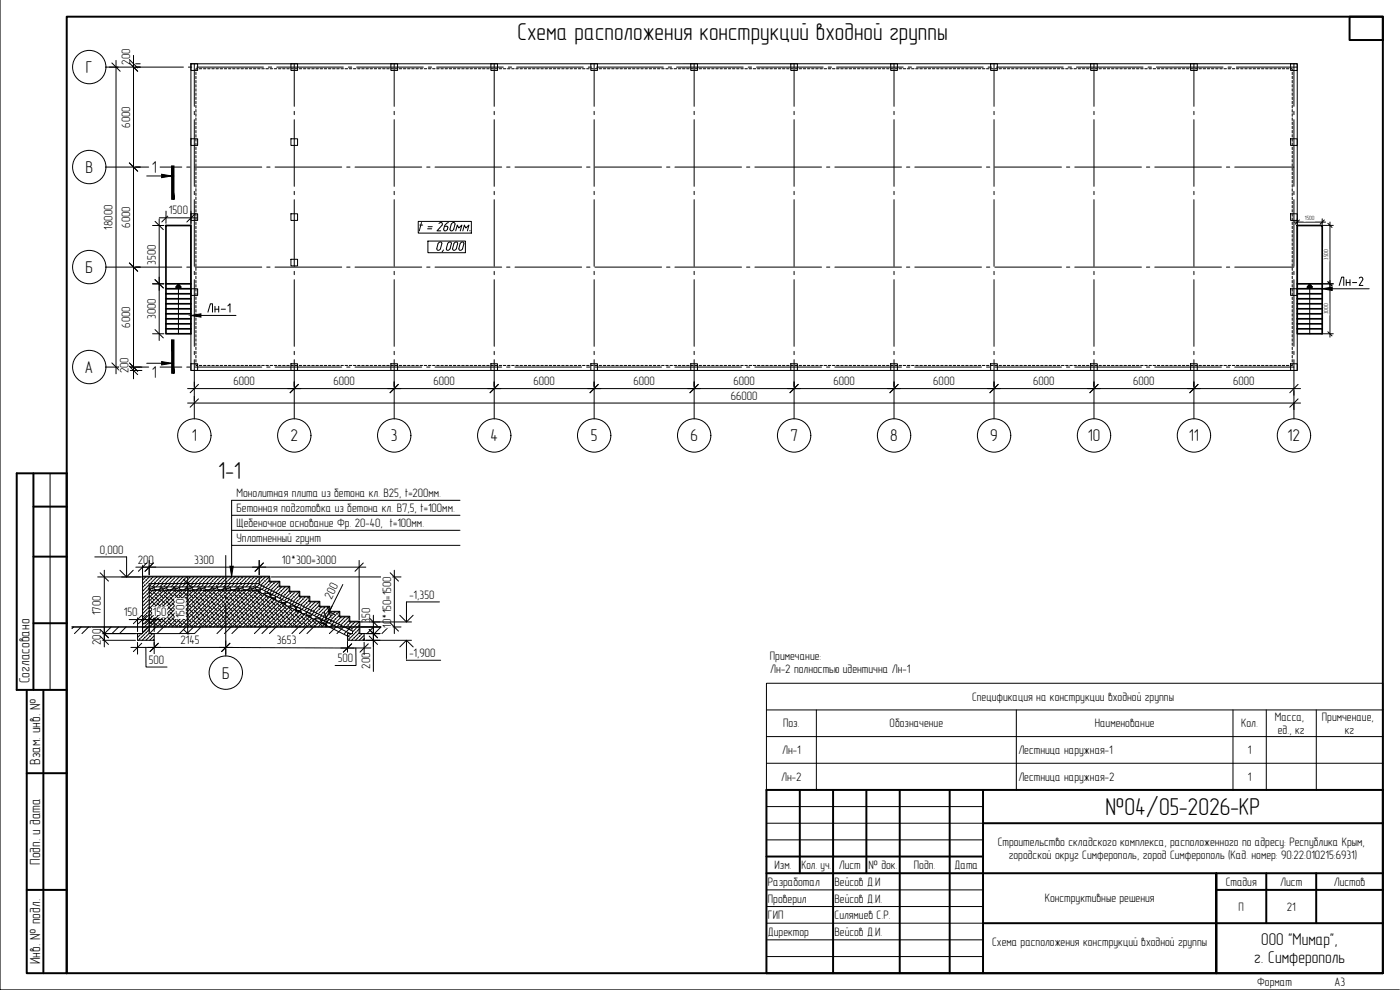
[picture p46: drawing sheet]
<svg xmlns="http://www.w3.org/2000/svg" width="420mm" height="297mm" viewBox="0 0 420 297" stroke-linecap="round" stroke-linejoin="round" font-family="sans-serif">
<defs><g id="words">
<g font-size="7.3">
<text x="155.3" y="11.9">Схема расположения конструкций входной группы</text>
<text x="65.5" y="143.9">1-1</text>
<text x="331.8" y="244.5">№04/05-2026-КР</text>
</g>
<g font-size="5.1">
<text x="25.8" y="21.9">Г</text>
<text x="25.7" y="51.9">В</text>
<text x="45.5" y="51.8">1</text>
<text x="25.7" y="81.9">Б</text>
<text x="25.5" y="111.9">А</text>
<text x="45.5" y="113.5">1</text>
<text x="57.6" y="132.4">1</text>
<text x="87.2" y="132.4">2</text>
<text x="117.3" y="132.4">3</text>
<text x="147.2" y="132.4">4</text>
<text x="177.3" y="132.4">5</text>
<text x="207.2" y="132.4">6</text>
<text x="237.2" y="132.4">7</text>
<text x="267.2" y="132.4">8</text>
<text x="297.2" y="132.4">9</text>
<text x="326.4" y="132.4">10</text>
<text x="356.8" y="132.4">11</text>
<text x="386.4" y="132.4">12</text>
<text x="66.6" y="203.6">Б</text>
<text x="378.5" y="283.6">ООО &quot;Мимар&quot;,</text>
<text x="376.4" y="288.9">г. Симферополь</text>
</g>
<g font-size="4.4">
<text x="8.8" y="205" transform="rotate(-90 8.8 205)">Согласовано</text>
<text x="12" y="229.4" transform="rotate(-90 12 229.4)">Взам. инв. №</text>
<text x="12" y="259.5" transform="rotate(-90 12 259.5)">Подп. и дата</text>
<text x="12" y="289.2" transform="rotate(-90 12 289.2)">Инв. № подл.</text>
</g>
<g font-size="3.7">
<text x="39.1" y="19.4" transform="rotate(-90 39.1 19.4)">200</text>
<text x="39.1" y="38.4" transform="rotate(-90 39.1 38.4)">6000</text>
<text x="50.7" y="64.4">1500</text>
<text x="33.8" y="68.9" transform="rotate(-90 33.8 68.9)">18000</text>
<text x="39.1" y="68.4" transform="rotate(-90 39.1 68.4)">6000</text>
<text x="46.8" y="79.4" transform="rotate(-90 46.8 79.4)">3500</text>
<text x="46.8" y="95.8" transform="rotate(-90 46.8 95.8)">3000</text>
<text x="39.1" y="98.4" transform="rotate(-90 39.1 98.4)">6000</text>
<text x="38.6" y="112.1" transform="rotate(-90 38.6 112.1)">200</text>
<text x="70.1" y="115.6">6000</text>
<text x="100.1" y="115.6">6000</text>
<text x="130.1" y="115.6">6000</text>
<text x="160.1" y="115.6">6000</text>
<text x="190.1" y="115.6">6000</text>
<text x="219.3" y="119.9">66000</text>
<text x="220.1" y="115.6">6000</text>
<text x="250.1" y="115.6">6000</text>
<text x="280.1" y="115.6">6000</text>
<text x="310.1" y="115.6">6000</text>
<text x="340.1" y="115.6">6000</text>
<text x="370.1" y="115.6">6000</text>
<text x="71" y="149.1">Монолитная плита из бетона кл. В25, t=200мм.</text>
<text x="71" y="153.6">Бетонная подготовка из бетона кл. В7,5, t=100мм.</text>
<text x="71" y="158.1">Щебеночное основание Фр. 20-40, t=100мм.</text>
<text x="30" y="166.2">0,000</text>
<text x="71" y="162.6">Уплотненный грунт</text>
<text x="41.4" y="169.2">200</text>
<text x="58.3" y="169.2">3300</text>
<text x="84.6" y="169.2">10*300=3000</text>
<text x="99.5" y="180" transform="rotate(-63 99.5 180)">200</text>
<text x="122.9" y="179.7">-1,350</text>
<text x="30.3" y="184.6" transform="rotate(-90 30.3 184.6)">1700</text>
<text x="37.2" y="184.9">150</text>
<text x="45.9" y="184.9">150</text>
<text x="55.3" y="185.5" transform="rotate(-90 55.3 185.5)">1500</text>
<text x="111.1" y="186.8" transform="rotate(-90 111.1 186.8)">350</text>
<text x="117.3" y="188.3" transform="rotate(-90 117.3 188.3)">10*150=1500</text>
<text x="30.3" y="193.5" transform="rotate(-90 30.3 193.5)">200</text>
<text x="54.2" y="193.3">2145</text>
<text x="83.1" y="193.3">3653</text>
<text x="122.9" y="197.2">-1,900</text>
<text x="44.6" y="199.1">500</text>
<text x="101.4" y="198.7">500</text>
<text x="111.1" y="200.6" transform="rotate(-90 111.1 200.6)">200</text>
<text x="231.1" y="198.1">Примечание:</text>
<text x="231.2" y="201.8">Лн-2 полностью идентична Лн-1</text>
<text x="291.7" y="210.3">Спецификация на конструкции входной группы</text>
<text x="235" y="218.3">Поз.</text>
<text x="267" y="218.3">Обозначение</text>
<text x="328.5" y="218.3">Наименование</text>
<text x="372.5" y="218.3">Кол.</text>
<text x="382.6" y="216.4">Масса,</text>
<text x="383.5" y="220.1">ед., кг</text>
<text x="396.7" y="216.4">Примченаие,</text>
<text x="403.6" y="220.1">кг</text>
<text x="234.7" y="226.3">Лн-1</text>
<text x="305.6" y="226.3">Лестница наружная-1</text>
<text x="374.5" y="226.3">1</text>
<text x="234.5" y="234.3">Лн-2</text>
<text x="305.6" y="234.3">Лестница наружная-2</text>
<text x="374.5" y="234.3">1</text>
<text x="299.4" y="253.9">Строительство складского комплекса, расположенного по адресу: Республика Крым,</text>
<text x="302.7" y="257.6">городской округ Симферополь, город Симферополь (Кад. номер: 90:22:010215:6931)</text>
<text x="232.5" y="260.8">Изм.</text>
<text x="240.5" y="260.8">Кол. уч.</text>
<text x="251.7" y="260.8">Лист</text>
<text x="260.6" y="260.8">№ док.</text>
<text x="274.3" y="260.8">Подп.</text>
<text x="286.5" y="260.8">Дата</text>
<text x="230.5" y="265.8">Разработал</text>
<text x="250.5" y="265.8">Вейсов Д.И</text>
<text x="367.9" y="265.8">Стадия</text>
<text x="384.2" y="265.8">Лист</text>
<text x="400.3" y="265.8">Листов</text>
<text x="230.5" y="275.8">ГИП</text>
<text x="230.5" y="270.8">Проверил</text>
<text x="250.5" y="270.8">Вейсов Д.И.</text>
<text x="250.5" y="275.8">Силямиев С.Р.</text>
<text x="313.5" y="270.7">Конструктивные решения</text>
<text x="371.7" y="273.2">П</text>
<text x="386.2" y="273.2">21</text>
<text x="230.5" y="280.8">Директор</text>
<text x="250.5" y="280.8">Вейсов Д.И.</text>
<text x="297.8" y="283.9">Схема расположения конструкций входной группы</text>
<text x="377.3" y="295.7">Формат</text>
<text x="400.5" y="295.7">A3</text>
</g>
<g font-size="1.8">
<text x="391.6" y="66.1">1500</text>
<text x="398.6" y="77.9" transform="rotate(-90 398.6 77.9)">3500</text>
<text x="398.6" y="94.2" transform="rotate(-90 398.6 94.2)">3000</text>
</g>
</g></defs>
<!-- layer: 0 -->
<g fill="none" stroke="#000" stroke-width=".3">
<path d="M33.6 18.9l2.5 2.5M38.8 18.9l2.5 2.5M38.8 17.9l2.5 2.5M57.3 19.1h332v92.1h-332zM57.3 19.1h2v2h-2zM87.3 19.1h2v2h-2zM117.3 19.1h2v2h-2zM147.3 19.1h2v2h-2zM177.3 19.1h2v2h-2zM207.3 19.1h2v2h-2zM237.3 19.1h2v2h-2zM267.3 19.1h2v2h-2z"/>
<path d="M297.3 19.1h2v2h-2zM327.3 19.1h2v2h-2zM357.3 19.1h2v2h-2zM387.3 19.1h2v2h-2zM58.8 21.6v.8M58.8 22.9v.7M58.8 24.1v.8M58.8 25.4v.7M58.8 26.6v.8M58.8 27.9v.7M58.8 29.1v.8M58.8 30.4v.7"/>
<path d="M58.8 31.6v.8M58.8 32.9v.7M58.8 34.1v.8M58.8 35.4v.7M58.8 36.6v.8M58.8 37.9v.7M58.8 39.1v.8M59.3 20.6h-.5v.5M59.8 20.6h.8M61.1 20.6h.7M62.3 20.6h.8M63.6 20.6h.7"/>
<path d="M64.8 20.6h.8M66.1 20.6h.7M67.3 20.6h.8M68.6 20.6h.7M69.8 20.6h.7M71.1 20.6h.7M72.3 20.6h.8M73.6 20.6h.7M74.8 20.6h.8M76.1 20.6h.7M77.3 20.6h.8M78.5 20.6h.8"/>
<path d="M79.8 20.6h.8M81.1 20.6h.7M82.3 20.6h.8M83.6 20.6h.7M84.8 20.6h.8M86.1 20.6h.7M87.3 20.6h.8M88.6 20.6h.7M89.8 20.6h.8M91.1 20.6h.7M92.3 20.6h.7M93.6 20.6h.7"/>
<path d="M94.8 20.6h.8M96.1 20.6h.7M97.3 20.6h.8M98.6 20.6h.7M99.8 20.6h.8M101 20.6h.8M102.3 20.6h.8M103.6 20.6h.7M104.8 20.6h.8M106.1 20.6h.7M107.3 20.6h.8M108.6 20.6h.7"/>
<path d="M109.8 20.6h.8M111.1 20.6h.7M112.3 20.6h.8M113.6 20.6h.7M114.8 20.6h.8M116.1 20.6h.7M117.3 20.6h.8M118.6 20.6h.7M119.8 20.6h.8M121.1 20.6h.7M122.3 20.6h.8M123.5 20.6h.8"/>
<path d="M124.8 20.6h.8M126.1 20.6h.7M127.3 20.6h.8M128.6 20.6h.7M129.8 20.6h.8M131.1 20.6h.7M132.3 20.6h.8M133.6 20.6h.7M134.8 20.6h.8M136.1 20.6h.7M137.3 20.6h.8M138.6 20.6h.7"/>
<path d="M139.8 20.6h.8M141.1 20.6h.7M142.3 20.6h.8M143.6 20.6h.7M144.8 20.6h.8M146.1 20.6h.7M147.3 20.6h.8M148.6 20.6h.7M149.8 20.6h.8M151.1 20.6h.7M152.3 20.6h.8M153.6 20.6h.7"/>
<path d="M154.8 20.6h.8M156.1 20.6h.7M157.3 20.6h.8M158.6 20.6h.7M159.8 20.6h.8M161.1 20.6h.7M162.3 20.6h.8M163.6 20.6h.7M164.8 20.6h.8M166.1 20.6h.7M167.3 20.6h.8M168.6 20.6h.7"/>
<path d="M169.8 20.6h.8M171.1 20.6h.7M172.3 20.6h.8M173.6 20.6h.7M174.8 20.6h.8M176.1 20.6h.7M177.3 20.6h.8M178.6 20.6h.7M179.8 20.6h.8M181.1 20.6h.7M182.3 20.6h.8M183.6 20.6h.7"/>
<path d="M184.8 20.6h.8M186.1 20.6h.7M187.3 20.6h.8M188.6 20.6h.7M189.8 20.6h.8M191.1 20.6h.7M192.3 20.6h.8M193.6 20.6h.7M194.8 20.6h.8M196.1 20.6h.7M197.3 20.6h.8M198.6 20.6h.7"/>
<path d="M199.8 20.6h.8M201.1 20.6h.7M202.3 20.6h.8M203.6 20.6h.7M204.8 20.6h.8M206.1 20.6h.7M207.3 20.6h.8M208.6 20.6h.7M209.8 20.6h.8M211.1 20.6h.7M212.3 20.6h.8M213.6 20.6h.7"/>
<path d="M214.8 20.6h.8M216.1 20.6h.7M217.3 20.6h.8M218.6 20.6h.7M219.8 20.6h.8M221.1 20.6h.7M222.3 20.6h.8M223.6 20.6h.7M224.8 20.6h.8M226.1 20.6h.7M227.3 20.6h.8M228.6 20.6h.7"/>
<path d="M229.8 20.6h.8M231.1 20.6h.7M232.3 20.6h.8M233.6 20.6h.7M234.8 20.6h.8M236.1 20.6h.7M237.3 20.6h.8M238.6 20.6h.7M239.8 20.6h.8M241.1 20.6h.7M242.3 20.6h.8M243.6 20.6h.7"/>
<path d="M244.8 20.6h.8M246.1 20.6h.7M247.3 20.6h.8M248.6 20.6h.7M249.8 20.6h.8M251.1 20.6h.7M252.3 20.6h.8M253.6 20.6h.7M254.8 20.6h.8M256.1 20.6h.7M257.3 20.6h.8M258.6 20.6h.7"/>
<path d="M259.8 20.6h.8M261.1 20.6h.7M262.3 20.6h.8M263.6 20.6h.7M264.8 20.6h.8M266.1 20.6h.7M267.3 20.6h.8M268.6 20.6h.7M269.8 20.6h.8M271.1 20.6h.7M272.3 20.6h.8M273.6 20.6h.7"/>
<path d="M274.8 20.6h.8M276.1 20.6h.7M277.3 20.6h.8M278.6 20.6h.7M279.8 20.6h.8M281.1 20.6h.7M282.3 20.6h.8M283.6 20.6h.7M284.8 20.6h.8M286.1 20.6h.7M287.3 20.6h.8M288.6 20.6h.7"/>
<path d="M289.8 20.6h.8M291.1 20.6h.7M292.3 20.6h.8M293.6 20.6h.7M294.8 20.6h.8M296.1 20.6h.7M297.3 20.6h.8M298.6 20.6h.7M299.8 20.6h.8M301.1 20.6h.7M302.3 20.6h.8M303.6 20.6h.7"/>
<path d="M304.8 20.6h.8M306.1 20.6h.7M307.3 20.6h.8M308.6 20.6h.7M309.8 20.6h.8M311.1 20.6h.7M312.3 20.6h.8M313.6 20.6h.7M314.8 20.6h.8M316.1 20.6h.7M317.3 20.6h.8M318.6 20.6h.7"/>
<path d="M319.8 20.6h.8M321.1 20.6h.7M322.3 20.6h.8M323.6 20.6h.7M324.8 20.6h.8M326.1 20.6h.7M327.3 20.6h.8M328.6 20.6h.7M329.8 20.6h.8M331.1 20.6h.7M332.3 20.6h.8M333.6 20.6h.7"/>
<path d="M334.8 20.6h.8M336.1 20.6h.7M337.3 20.6h.8M338.6 20.6h.7M339.8 20.6h.8M341.1 20.6h.7M342.3 20.6h.8M343.6 20.6h.7M344.8 20.6h.8M346.1 20.6h.7M347.3 20.6h.8M348.6 20.6h.7"/>
<path d="M349.8 20.6h.8M351.1 20.6h.7M352.3 20.6h.8M353.6 20.6h.7M354.8 20.6h.8M356.1 20.6h.7M357.3 20.6h.8M358.6 20.6h.7M359.8 20.6h.8M361.1 20.6h.7M362.3 20.6h.8M363.6 20.6h.7"/>
<path d="M364.8 20.6h.8M366.1 20.6h.7M367.3 20.6h.8M368.6 20.6h.7M369.8 20.6h.8M371.1 20.6h.7M372.3 20.6h.8M373.6 20.6h.7M374.8 20.6h.8M376.1 20.6h.7M377.3 20.6h.8M378.6 20.6h.7"/>
<path d="M379.8 20.6h.8M381.1 20.6h.7M382.3 20.6h.8M383.6 20.6h.7M384.8 20.6h.8M386.1 20.6h.7M387.3 20.6h.5v.5M387.8 21.6v.8M387.8 22.9v.7M387.8 24.1v.8M387.8 25.4v.7M387.8 26.6v.8"/>
<path d="M387.8 27.9v.7M387.8 29.1v.8M387.8 30.4v.7M387.8 31.6v.8M387.8 32.9v.7M387.8 34.1v.8M387.8 35.4v.7M387.8 36.6v.8M387.8 37.9v.7M387.8 39.1v.8M38.8 48.9l2.5 2.5M57.3 41.6h2v2h-2z"/>
<path d="M58.8 40.4v.7M58.8 41.6v.8M58.8 42.9v.7M58.8 44.1v.8M58.8 45.4v.7M58.8 46.6v.8M58.8 47.9v.7M58.8 49.1v.8M58.8 50.4v.7M58.8 51.6v.8M58.8 52.9v.7M58.8 54.1v.8"/>
<path d="M58.8 55.4v.7M58.8 56.6v.8M58.8 57.9v.7M58.8 59.1v.8M87.3 41.6h2v2h-2zM387.3 41.6h2v2h-2zM387.8 40.4v.7M387.8 41.6v.8M387.8 42.9v.7M387.8 44.1v.8M387.8 45.4v.7M387.8 46.6v.8"/>
<path d="M387.8 47.9v.7M387.8 49.1v.8M387.8 50.4v.7M387.8 51.6v.8M387.8 52.9v.7M387.8 54.1v.8M387.8 55.4v.7M387.8 56.6v.8M387.8 57.9v.7M387.8 59.1v.8M38.8 78.9l2.5 2.5M46.5 66.4l2.5 2.5"/>
<path d="M51.1 64.1l-2.5 2.5M57.3 64.1h2v2h-2zM58.6 64.1l-2.5 2.5M58.8 60.4v.7M58.8 61.6v.8M58.8 62.9v.7M58.8 64.1v.8M58.8 65.4v.7M58.8 66.6v.8M58.8 67.9v.7M58.8 69.1v.8M58.8 70.4v.7"/>
<path d="M58.8 71.6v.8M58.8 72.9v.7M58.8 74.1v.8M58.8 75.4v.7M58.8 76.6v.8M58.8 77.9v.7M58.8 79.1v.8M87.3 64.1h2v2h-2zM87.3 77.8h2v2h-2zM387.3 64.1h2v2h-2zM387.8 60.4v.7M387.8 61.6v.8"/>
<path d="M387.8 62.9v.7M387.8 64.1v.8M387.8 65.4v.7M387.8 66.6v.8M387.8 67.9v.7M387.8 69.1v.8M387.8 70.4v.7M387.8 71.6v.8M387.8 72.9v.7M387.8 74.1v.8M387.8 75.4v.7M387.8 76.6v.8"/>
<path d="M387.8 77.9v.7M387.8 79.1v.8M390 66l-1.3 1.3M397.4 66l-1.2 1.3M398.5 67l1.3 1.2M46.5 83.9l2.5 2.5M46.5 98.9l2.5 2.5M53.6 85.2l.7 .9h-1.5zM53.6 85.2v14.9M57.3 86.6h2v2h-2zM58.8 80.4v.7M58.8 81.6v.8"/>
<path d="M58.8 82.9v.7M58.8 84.1v.8M58.8 85.4v.7M58.8 86.6v.8M58.8 87.9v.7M58.8 89.1v.8M58.8 90.4v.8M58.8 91.6v.8M58.8 92.9v.7M58.8 94.1v.8M58.8 95.4v.7M58.8 96.6v.8"/>
<path d="M58.8 97.9v.7M58.8 99.2v.7M387.3 86.6h2v2h-2zM387.8 80.4v.7M387.8 81.6v.8M387.8 82.9v.7M387.8 84.1v.8M387.8 85.4v.7M387.8 86.6v.8M387.8 87.9v.7M387.8 89.1v.8M387.8 90.4v.8"/>
<path d="M387.8 91.6v.8M387.8 92.9v.7M387.8 94.1v.8M387.8 95.4v.7M387.8 96.6v.8M387.8 97.9v.7M387.8 99.2v.7M393.1 85.2l.7 .9h-1.5zM393.1 85.2v14.9M398.5 84.5l1.3 1.3M398.5 99.5l1.3 1.3M33.6 108.9l2.5 2.5"/>
<path d="M38.8 108.9l2.5 2.5M38.8 109.9l2.5 2.5M57.3 109.1h2v2.1h-2zM58.8 109.1v.6h.5M58.8 100.4v.7M58.8 101.6v.8M58.8 102.9v.7M58.8 104.1v.8M58.8 105.4v.7M58.8 106.6v.8M58.8 107.9v.7M59.6 115.3l-2.5 2.5"/>
<path d="M59.6 119.7l-2.5 2.5M59.8 109.7h.8M61.1 109.7h.7M62.3 109.7h.8M63.6 109.7h.7M64.8 109.7h.8M66.1 109.7h.7M67.3 109.7h.8M68.6 109.7h.7M69.8 109.7h.7M71.1 109.7h.7M72.3 109.7h.8"/>
<path d="M73.6 109.7h.7M74.8 109.7h.8M76.1 109.7h.7M77.3 109.7h.8M78.5 109.7h.8M79.8 109.7h.8M81.1 109.7h.7M82.3 109.7h.8M83.6 109.7h.7M84.8 109.7h.8M86.1 109.7h.7M87.3 109.1h2v2.1h-2z"/>
<path d="M87.3 109.7h.8M88.6 109.7h.7M89.6 115.3l-2.5 2.5M89.8 109.7h.8M91.1 109.7h.7M92.3 109.7h.7M93.6 109.7h.7M94.8 109.7h.8M96.1 109.7h.7M97.3 109.7h.8M98.6 109.7h.7M99.8 109.7h.8"/>
<path d="M101 109.7h.8M102.3 109.7h.8M103.6 109.7h.7M104.8 109.7h.8M106.1 109.7h.7M107.3 109.7h.8M108.6 109.7h.7M109.8 109.7h.8M111.1 109.7h.7M112.3 109.7h.8M113.6 109.7h.7M114.8 109.7h.8"/>
<path d="M116.1 109.7h.7M117.3 109.1h2v2.1h-2zM117.3 109.7h.8M118.6 109.7h.7M119.5 115.3l-2.4 2.5M119.8 109.7h.8M121.1 109.7h.7M122.3 109.7h.8M123.5 109.7h.8M124.8 109.7h.8M126.1 109.7h.7M127.3 109.7h.8"/>
<path d="M128.6 109.7h.7M129.8 109.7h.8M131.1 109.7h.7M132.3 109.7h.8M133.6 109.7h.7M134.8 109.7h.8M136.1 109.7h.7M137.3 109.7h.8M138.6 109.7h.7M139.8 109.7h.8M141.1 109.7h.7M142.3 109.7h.8"/>
<path d="M143.6 109.7h.7M144.8 109.7h.8M146.1 109.7h.7M147.3 109.1h2v2.1h-2zM147.3 109.7h.8M148.6 109.7h.7M149.6 115.3l-2.5 2.5M149.8 109.7h.8M151.1 109.7h.7M152.3 109.7h.8M153.6 109.7h.7M154.8 109.7h.8"/>
<path d="M156.1 109.7h.7M157.3 109.7h.8M158.6 109.7h.7M159.8 109.7h.8M161.1 109.7h.7M162.3 109.7h.8M163.6 109.7h.7M164.8 109.7h.8M166.1 109.7h.7M167.3 109.7h.8M168.6 109.7h.7M169.8 109.7h.8"/>
<path d="M171.1 109.7h.7M172.3 109.7h.8M173.6 109.7h.7M174.8 109.7h.8M176.1 109.7h.7M177.3 109.1h2v2.1h-2zM177.3 109.7h.8M178.6 109.7h.7M179.6 115.3l-2.5 2.5M179.8 109.7h.8M181.1 109.7h.7M182.3 109.7h.8"/>
<path d="M183.6 109.7h.7M184.8 109.7h.8M186.1 109.7h.7M187.3 109.7h.8M188.6 109.7h.7M189.8 109.7h.8M191.1 109.7h.7M192.3 109.7h.8M193.6 109.7h.7M194.8 109.7h.8M196.1 109.7h.7M197.3 109.7h.8"/>
<path d="M198.6 109.7h.7M199.8 109.7h.8M201.1 109.7h.7M202.3 109.7h.8M203.6 109.7h.7M204.8 109.7h.8M206.1 109.7h.7M207.3 109.1h2v2.1h-2zM207.3 109.7h.8M208.6 109.7h.7M209.6 115.3l-2.5 2.5M209.8 109.7h.8"/>
<path d="M211.1 109.7h.7M212.3 109.7h.8M213.6 109.7h.7M214.8 109.7h.8M216.1 109.7h.7M217.3 109.7h.8M218.6 109.7h.7M219.8 109.7h.8M221.1 109.7h.7M222.3 109.7h.8M223.6 109.7h.7M224.8 109.7h.8"/>
<path d="M226.1 109.7h.7M227.3 109.7h.8M228.6 109.7h.7M229.8 109.7h.8M231.1 109.7h.7M232.3 109.7h.8M233.6 109.7h.7M234.8 109.7h.8M236.1 109.7h.7M237.3 109.1h2v2.1h-2zM237.3 109.7h.8M238.6 109.7h.7"/>
<path d="M239.6 115.3l-2.5 2.5M239.8 109.7h.8M241.1 109.7h.7M242.3 109.7h.8M243.6 109.7h.7M244.8 109.7h.8M246.1 109.7h.7M247.3 109.7h.8M248.6 109.7h.7M249.8 109.7h.8M251.1 109.7h.7M252.3 109.7h.8"/>
<path d="M253.6 109.7h.7M254.8 109.7h.8M256.1 109.7h.7M257.3 109.7h.8M258.6 109.7h.7M259.8 109.7h.8M261.1 109.7h.7M262.3 109.7h.8M263.6 109.7h.7M264.8 109.7h.8M266.1 109.7h.7M267.3 109.1h2v2.1h-2z"/>
<path d="M267.3 109.7h.8M268.6 109.7h.7M269.6 115.3l-2.5 2.5M269.8 109.7h.8M271.1 109.7h.7M272.3 109.7h.8M273.6 109.7h.7M274.8 109.7h.8M276.1 109.7h.7M277.3 109.7h.8M278.6 109.7h.7M279.8 109.7h.8"/>
<path d="M281.1 109.7h.7M282.3 109.7h.8M283.6 109.7h.7M284.8 109.7h.8M286.1 109.7h.7M287.3 109.7h.8M288.6 109.7h.7M289.8 109.7h.8M291.1 109.7h.7M292.3 109.7h.8M293.6 109.7h.7M294.8 109.7h.8"/>
<path d="M296.1 109.7h.7M297.3 109.1h2v2.1h-2zM297.3 109.7h.8M298.6 109.7h.7M299.6 115.3l-2.5 2.5M299.8 109.7h.8M301.1 109.7h.7M302.3 109.7h.8M303.6 109.7h.7M304.8 109.7h.8M306.1 109.7h.7M307.3 109.7h.8"/>
<path d="M308.6 109.7h.7M309.8 109.7h.8M311.1 109.7h.7M312.3 109.7h.8M313.6 109.7h.7M314.8 109.7h.8M316.1 109.7h.7M317.3 109.7h.8M318.6 109.7h.7M319.8 109.7h.8M321.1 109.7h.7M322.3 109.7h.8"/>
<path d="M323.6 109.7h.7M324.8 109.7h.8M326.1 109.7h.7M327.3 109.1h2v2.1h-2zM327.3 109.7h.8M328.6 109.7h.7M329.6 115.3l-2.5 2.5M329.8 109.7h.8M331.1 109.7h.7M332.3 109.7h.8M333.6 109.7h.7M334.8 109.7h.8"/>
<path d="M336.1 109.7h.7M337.3 109.7h.8M338.6 109.7h.7M339.8 109.7h.8M341.1 109.7h.7M342.3 109.7h.8M343.6 109.7h.7M344.8 109.7h.8M346.1 109.7h.7M347.3 109.7h.8M348.6 109.7h.7M349.8 109.7h.8"/>
<path d="M351.1 109.7h.7M352.3 109.7h.8M353.6 109.7h.7M354.8 109.7h.8M356.1 109.7h.7M357.3 109.1h2v2.1h-2zM357.3 109.7h.8M358.6 109.7h.7M359.6 115.3l-2.5 2.5M359.8 109.7h.8M361.1 109.7h.7M362.3 109.7h.8"/>
<path d="M363.6 109.7h.7M364.8 109.7h.8M366.1 109.7h.7M367.3 109.7h.8M368.6 109.7h.7M369.8 109.7h.8M371.1 109.7h.7M372.3 109.7h.8M373.6 109.7h.7M374.8 109.7h.8M376.1 109.7h.7M377.3 109.7h.8"/>
<path d="M378.6 109.7h.7M379.8 109.7h.8M381.1 109.7h.7M382.3 109.7h.8M383.6 109.7h.7M384.8 109.7h.8M386.1 109.7h.7M387.3 109.1h2v2.1h-2zM387.8 100.4v.7M387.8 101.6v.8M387.8 102.9v.7M387.8 104.1v.8"/>
<path d="M387.8 105.4v.7M387.8 106.6v.8M387.8 107.9v.7M387.8 109.1v.6h-.5M389.6 115.3l-2.5 2.5M389.6 119.7l-2.5 2.5M69.5 154.6h68.5M69.5 159.1h68.5M138 150.1h-68.5v13.5h68.5M30.1 171.9l2.5 2.5M42.8 173.1h35v2h-33v15h1.5v2h-5v-2h1.5zM42.8 172.9h38.2v1.5h3v1.5h3v1.5h3v1.5h3v1.5h3v1.5h3v1.5h3v1.5h3v1.5h3v3.7"/>
<path d="M44 168.9l-2.5 2.5M44.8 176.1h32.3l28.2 14.1M44.8 177.1h32l28.1 14M46 168.9l-2.5 2.5M55.1 173.8l2.5 2.5M69.5 163.6v9.3M77.8 173.1h3v1.5h3v1.5h3v1.5h3v1.5h3v1.5h3v1.5h3v1.5h3v1.5h3v1.5h3v3.5h1.5v2h-5v-2h1.5v-.8l-28-14v-.2M79 168.9l-2.5 2.5M109 168.9l-2.5 2.5M117.1 171.9l2.5 2.5M21.6 188.1h95.8M22.1 188.1l-.5 .5"/>
<path d="M24.3 188.1l-1.9 2M26.6 188.1l-2 2M30.1 188.9l2.5 2.5M30.1 190.9l2.5 2.5M33.4 188.1l-2.1 2M35.6 188.1l-2 2M37.8 188.1l-1.9 2M42.5 193l-2.5 2.5M42.5 184.6l-2.5 2.5M44 184.6l-2.5 2.5M44.6 188.1l-2 2M46 184.6l-2.5 2.5"/>
<path d="M46.9 188.1l-2 2M47.5 193l-2.5 2.5M47.5 184.6l-2.5 2.5M49.1 188.1l-2 2M55.1 188.9l2.5 2.5M55.9 188.1l-2.1 2M58.1 188.1l-2 2M60.3 188.1l-1.9 2M67.1 188.1l-2 2M69 193l-2.5 2.5M69.4 188.1l-2 2M71.6 188.1l-2 2"/>
<path d="M78.4 188.1l-2.1 2M80.6 188.1l-2 2M82.8 188.1l-1.9 2M89.6 188.1l-2 2M91.9 188.1l-2 2M94.1 188.1l-2 2M97.3 183.7l1.1 3.4M98.2 181.9l1.1 3.4M100.9 188.1l-2.1 2M103.1 188.1l-2 2M105.4 188.1l-2 2M105.5 193.2l-2.5 2.5"/>
<path d="M110.5 193.2l-2.5 2.5M110.8 185.4l2.5 2.5M110.8 188.9l2.5 2.5M110.8 190.9l2.5 2.5M112.1 188.1l-2 2M114.4 188.1l-2 2M116.6 188.1l-2 2M117.1 186.9l2.5 2.5"/>
</g>
<g fill="none" stroke="#000" stroke-width=".3">
<path d="M58.3 19.1v12.8M88.3 19.1v12.8M118.3 19.1v12.8M148.3 19.1v12.8M178.3 19.1v12.8M208.3 19.1v12.8M238.3 19.1v12.8M268.3 19.1v12.8M298.3 19.1v12.8M328.3 19.1v12.8M358.3 19.1v12.8M388.3 19.1v12.8"/>
<path d="M31.8 20.1h23.3M56.5 20.1h1.1M58.3 33.4v1M58.3 35.9v20M59.1 20.1h20M80.5 20.1h1.1M83.1 20.1h19.9M88.3 33.4v1M88.3 35.9v20M104.5 20.1h1.1M107 20.1h20M118.3 33.4v1"/>
<path d="M118.3 35.9v20M128.5 20.1h1M131 20.1h20M148.3 33.4v1M148.3 35.9v20M152.5 20.1h1M155 20.1h20M176.6 20.1h.9M178.3 33.4v1M178.3 35.9v20M179 20.1h20.1M200.6 20.1h.9"/>
<path d="M203.1 20.1h20M208.3 33.4v1M208.3 35.9v20M224.6 20.1h1M227.1 20.1h20M238.3 33.4v1M238.3 35.9v20M248.6 20.1h1M251.1 20.1h20M268.3 33.4v1M268.3 35.9v20M272.6 20.1h1"/>
<path d="M275.1 20.1h20M296.5 20.1h1.1M298.3 33.4v1M298.3 35.9v20M299.1 20.1h20M320.5 20.1h1.1M323.1 20.1h19.9M328.3 33.4v1M328.3 35.9v20M344.6 20.1h1M347 20.1h20.1M358.3 33.4v1"/>
<path d="M358.3 35.9v20M368.6 20.1h.9M371.1 20.1h18.2M388.3 33.4v1M388.3 35.9v20M31.8 50.1h22.7M56 50.1h1M58.3 57.4v1M58.3 59.9v20M58.5 50.1h20M80.1 50.1h.9M82.5 50.1h20.1"/>
<path d="M88.3 57.4v1M88.3 59.9v20M104.1 50.1h1M106.6 50.1h20M118.3 57.4v1M118.3 59.9v20M128.1 50.1h1M130.6 50.1h20M148.3 57.4v1M148.3 59.9v20M152 50.1h1.1M154.6 50.1h20"/>
<path d="M176 50.1h1.1M178.3 57.4v1M178.3 59.9v20M178.5 50.1h20M200 50.1h1.1M202.5 50.1h20M208.3 57.4v1M208.3 59.9v20M224 50.1h1M226.5 50.1h20M238.3 57.4v1M238.3 59.9v20"/>
<path d="M248.1 50.1h.9M250.5 50.1h20.1M268.3 57.4v1M268.3 59.9v20M272.1 50.1h.9M274.6 50.1h20M296.1 50.1h1M298.3 57.4v1M298.3 59.9v20M298.6 50.1h20M320.1 50.1h1M322.6 50.1h20"/>
<path d="M328.3 57.4v1M328.3 59.9v20M344.1 50.1h1M346.6 50.1h20M358.3 57.4v1M358.3 59.9v20M368.1 50.1h1M370.6 50.1h17.7M388.3 57.4v1M388.3 59.9v20M31.8 80.1h22.7M56 80.1h1"/>
<path d="M58.3 81.4v1M58.3 83.9v20M58.5 80.1h20M80.1 80.1h.9M82.5 80.1h20.1M88.3 81.4v1M88.3 83.9v20M104.1 80.1h1M106.6 80.1h20M118.3 81.4v1M118.3 83.9v20M128.1 80.1h1"/>
<path d="M130.6 80.1h20M148.3 81.4v1M148.3 83.9v20M152 80.1h1.1M154.6 80.1h20M176 80.1h1.1M178.3 81.4v1M178.3 83.9v20M178.5 80.1h20M200 80.1h1.1M202.5 80.1h20M208.3 81.4v1"/>
<path d="M208.3 83.9v20M224 80.1h1M226.5 80.1h20M238.3 81.4v1M238.3 83.9v20M248.1 80.1h.9M250.5 80.1h20.1M268.3 81.4v1M268.3 83.9v20M272.1 80.1h.9M274.6 80.1h20M296.1 80.1h1"/>
<path d="M298.3 81.4v1M298.3 83.9v20M298.6 80.1h20M320.1 80.1h1M322.6 80.1h20M328.3 81.4v1M328.3 83.9v20M344.1 80.1h1M346.6 80.1h20M358.3 81.4v1M358.3 83.9v20M368.1 80.1h1"/>
<path d="M370.6 80.1h17.7M388.3 81.4v1M388.3 83.9v20M31.8 110.1h22.7M56 110.1h1M58.3 107.9v17.8M58.3 105.4v1M58.5 110.1h20M80.1 110.1h.9M82.5 110.1h20.1M88.3 107.9v17.8M88.3 105.4v1"/>
<path d="M104.1 110.1h1M106.6 110.1h20M118.3 107.9v17.8M118.3 105.4v1M128.1 110.1h1M130.6 110.1h20M148.3 107.9v17.8M148.3 105.4v1M152 110.1h1.1M154.6 110.1h20M176 110.1h1.1M178.3 107.9v17.8"/>
<path d="M178.3 105.4v1M178.5 110.1h20M200 110.1h1.1M202.5 110.1h20M208.3 107.9v17.8M208.3 105.4v1M224 110.1h1M226.5 110.1h20M238.3 107.9v17.8M238.3 105.4v1M248.1 110.1h.9M250.5 110.1h20.1"/>
<path d="M268.3 107.9v17.8M268.3 105.4v1M272.1 110.1h.9M274.6 110.1h20M296.1 110.1h1M298.3 107.9v17.8M298.3 105.4v1M298.6 110.1h20M320.1 110.1h1M322.6 110.1h20M328.3 107.9v17.8M328.3 105.4v1"/>
<path d="M344.1 110.1h1M346.6 110.1h20M358.3 107.9v17.8M358.3 105.4v1M368.1 110.1h1M370.6 110.1h17.7M388.3 107.9v17.8M388.3 105.4v1M67.8 166.7v10.6M67.8 178.7v1.1M67.8 181.3v15.5"/>
<circle cx="26.8" cy="20.1" r="5"/>
<circle cx="26.8" cy="50.1" r="5"/>
<circle cx="26.8" cy="80.1" r="5"/>
<circle cx="26.8" cy="110.1" r="5"/>
<circle cx="58.3" cy="130.7" r="5"/>
<circle cx="88.3" cy="130.7" r="5"/>
<circle cx="118.3" cy="130.7" r="5"/>
<circle cx="148.3" cy="130.7" r="5"/>
<circle cx="178.3" cy="130.7" r="5"/>
<circle cx="208.3" cy="130.7" r="5"/>
<circle cx="238.3" cy="130.7" r="5"/>
<circle cx="268.3" cy="130.7" r="5"/>
<circle cx="298.3" cy="130.7" r="5"/>
<circle cx="328.3" cy="130.7" r="5"/>
<circle cx="358.3" cy="130.7" r="5"/>
<circle cx="388.3" cy="130.7" r="5"/>
<circle cx="67.8" cy="201.8" r="5"/>
</g>
<g fill="none" stroke="#000" stroke-width=".3">
<path d="M34.8 18.1v94M40.1 16.6v97.1M40.7 19.1h1.4M32.8 20.1h2.7M40.7 20.1h1.4M40.7 50.1h1.4M45.8 67.7h3.4M47.8 65.6v36.6M47.8 65.3l11.5 .1M49.8 63.3v3.7M57.3 63.4v3.6M388.3 66.6h9.5"/>
<path d="M389.3 65.6v1.7M396.8 65.6v1.7M397.1 67.6h3M399.1 66.6v34.6M40.7 80.1h1.4M45.8 85.2h3.4M397.1 85.2h3M35.4 110.1h1.4M38.1 110.1h4.5M38.1 111.2h4.5M45.8 100.1h3.4M56.3 116.6h334"/>
<path d="M58.3 114.6v1.4M58.3 118.9v1.4M88.3 114.6v1.4M118.3 114.6v1.4M148.3 114.6v1.4M178.3 114.6v1.4M208.3 114.6v1.4M238.3 114.6v1.4M268.3 114.6v1.4M298.3 114.6v1.4M328.3 114.6v1.4M358.3 114.6v1.4"/>
<path d="M388.3 117.2v1.4M397.1 100.1h3M56.3 120.9h334M388.3 120.9v2M28.4 167.1h9.6v6M29.3 173.1h13.5M31.3 171.1v23M36 171.1l2 2 2-2M40.8 170.2h69M42.8 168.2v6.3M44.8 168.2v4.3M45.4 175.1h12.9"/>
<path d="M56.3 173.1v19M77.8 168.2v4.3M81.4 173.1h39M102.9 175.4l-4.1 8.2M107.8 168.2v17.8M118.3 171.1v19M29.3 190.1h12.8M29.3 192.1h11.4M38.8 185.9h10M39.3 194.3h30.5M41.3 183.9v5.6M41.3 192.7v3.6"/>
<path d="M42.8 183.9v5.6M43.8 194.3v5.8h6.3M44.8 183.9v5.6M45.4 190.1h12.9M46.3 183.9v5.6M46.3 192.3v4M65.8 194.3l40.5 .1M67.8 192.3v1.4M67.8 194.7v1.6M98.4 185.7l1.3 .6M99.3 183.9l1.3 .6M99.7 181.8l-2.7 5.4"/>
<path d="M102.3 194.4h9M104.3 192.4v4M106.8 194.4v5.3h-6.2M108.4 186.6h5.6M108.4 190.1h5.6M108.4 188.1h12M109.3 192.7v3.7M109.9 192.1h4.1M112.1 184.6v16.9"/>
</g>
<g fill="#fff" stroke="#fff" stroke-width=".3">
<path d="M36.3 31.8v6.6h3zM36.3 31.8h3v6.6z"/>
<path d="M36.3 61.9v6.5h3zM36.3 61.9h3v6.5z"/>
<path d="M36.3 91.8v6.6h3zM36.3 91.8h3v6.6z"/>
<path d="M31.1 61.3v7.7h3zM31.1 61.3h3v7.7z"/>
<path d="M36.3 14.5v5h3zM36.3 14.5h3v5z"/>
<path d="M35.8 107.2v4.9h3zM35.8 107.2h3v4.9z"/>
<path d="M44 73.3v6.2h3zM44 73.3h3v6.2z"/>
<path d="M44 89.5v6.3h3zM44 89.5h3v6.3z"/>
<path d="M50.7 61.6l-.1 3 5.9-3zM50.6 64.6l5.9-3v3z"/>
<path d="M391.6 64.8v1.5l2.9-1.5zM391.6 66.3l2.9-1.5v1.5z"/>
<path d="M397.3 74.8v3.1h1.5zM397.3 74.8h1.5v3.1z"/>
<path d="M397.3 91v3.3h1.5zM397.3 91h1.5v3.3z"/>
<path d="M70 112.8v3l6.6-3zM70 115.8l6.6-3v3z"/>
<path d="M100 112.8v3l6.6-3zM100 115.8l6.6-3v3z"/>
<path d="M130 112.8v3l6.6-3zM130 115.8l6.6-3v3z"/>
<path d="M160 112.8v3l6.6-3zM160 115.8l6.6-3v3z"/>
<path d="M190 112.8v3l6.6-3zM190 115.8l6.6-3v3z"/>
<path d="M220 112.8v3l6.6-3zM220 115.8l6.6-3v3z"/>
<path d="M250 112.8v3l6.6-3zM250 115.8l6.6-3v3z"/>
<path d="M280 112.8v3l6.6-3zM280 115.8l6.6-3v3z"/>
<path d="M310 112.8v3l6.6-3zM310 115.8l6.6-3v3z"/>
<path d="M340 112.8v3l6.6-3zM340 115.8l6.6-3v3z"/>
<path d="M370 112.8v3l6.6-3zM370 115.8l6.6-3v3z"/>
<path d="M219.2 117.2v3l8.2-3zM219.2 120.2l8.2-3v3z"/>
<path d="M41.3 166.4v3l5-3zM41.3 169.4l5-3v3z"/>
<path d="M58.2 166.4v3l6.2-3zM58.2 169.4l6.2-3v3z"/>
<path d="M84.5 166.4v3l16.6-3zM84.5 169.4l16.6-3v3z"/>
<path d="M108.3 182.3v4.6h3zM108.3 182.3h3v4.6z"/>
<path d="M108.3 195.8v4.9h3zM108.3 195.8h3v4.9z"/>
<path d="M101.3 195.9v3l4.8-3zM101.3 198.9l4.8-3v3z"/>
<path d="M44.6 196.4v3l4.8-3zM44.6 199.4l4.8-3v3z"/>
<path d="M52.6 179.7v5.8h3zM52.6 179.7h3v5.8z"/>
<path d="M37.1 182.1v3l4.2-3zM37.1 185.1l4.2-3v3z"/>
<path d="M45.8 182.1v3l4.3-3zM45.8 185.1l4.3-3v3z"/>
<path d="M99.2 174.4l-2.2 4.4 2.7 1.4zM99.2 174.4l2.7 1.3-2.2 4.5z"/>
<path d="M27.6 178.6v6h3zM27.6 178.6h3v6z"/>
<path d="M27.6 188.6v5h3zM27.6 188.6h3v5z"/>
<path d="M114.6 172.9v15.5h3zM114.6 172.9h3v15.5z"/>
<path d="M54.1 190.5v3l5.8-3zM54.1 193.5l5.8-3v3z"/>
<path d="M83 190.6v3l6-3zM83 193.6l6-3v3z"/>
<path d="M29.4 163.2h8.2l-8.2 3.5zM29.4 166.7h8.2v-3.5z"/>
</g>
<!-- layer: 0.3 -->
<g fill="none" stroke="#000" stroke-width=".3">
<path d="M126 67.5h.9M126.5 66.8l-.7 2.5M128.3 68.7h1.3M128.5 68h1.2M131.7 67.1l.4-.3a.46 .46 0 0 1 .7 .5l-1.7 2h1.2M131.7 72.8l.7-.1 .2 .5-.5 1.6-.6 .3-.2-.1-.2-.5zM133.1 75l-.4 .6M133.4 67.9l-.2 .8 .1 .5 .7-.1 .4-.8M133.4 67.9h.9l.1 .4M134 74.5l.1 .5 .3 .1 .7-.6M134.3 73.2l-.3 1.4M134.3 73.2l.8-.6 .2 .1 .2 .5"/>
<path d="M134.6 66.8l-.8 .4-.4 .7M135.4 67.3l-.3 1.7 .4 .3 .6-.4 .4-1.6M135.4 67.3l.7-.5h.3l.2 .5M135.4 73.2l-.3 1.4M135.8 74.5l.2 .5 .3 .1 .6-.3 .4-1.6-.1-.5-.5-.1-.4 .3-.5 1.7M136.8 69.3l.4-1.8 .5 .9 .9-.9-.5 1.8M137.7 74.5l.2 .5 .2 .1 .8-.6M138.9 69.3l.5-1.8 .4 .9 .9-.9-.4 1.8M139.2 73.2l-.4 1.4M139.2 73.2l-.1-.5-.7 .1-.7 1.8M141.1 69.1l-.1 .2"/>
</g>
<path d="M125.5 66.4h16v3.5h-16zM128.4 72.3h11.3v3.5h-11.3z" fill="none" stroke="#000" stroke-width=".3"/>
<!-- layer: 0 -->
<g fill="none" stroke="#000" stroke-width=".51">
<path d="M49.8 67.7h7.5v17.5h-7.5zM389.3 67.7h7.5v17.5h-7.5zM49.8 85.2v14.9h7.5v-14.9M49.8 98.7h7.5M49.8 97.2h7.5M49.8 95.7h7.5M49.8 94.2h7.5M49.8 92.7h7.5M49.8 91.2h7.5M49.8 89.6h7.5M49.8 88.1h7.5M49.8 86.6h7.5"/>
<path d="M389.3 85.2v14.9h7.5v-14.9M389.3 98.7h7.5M389.3 97.2h7.5M389.3 95.7h7.5M389.3 94.2h7.5M389.3 92.7h7.5M389.3 91.2h7.5M389.3 89.6h7.5M389.3 88.1h7.5M389.3 86.6h7.5"/>
</g>
<!-- layer: D-tarama (beton-siva-duvar-fitil-vs.) -->
<g fill="#000" stroke="#000" stroke-width=".3">
<path d="M53.6 85.2l.7 .9h-1.5zM52.8 86.1h1.5z"/>
<path d="M393.1 85.2l.7 .9h-1.5zM392.3 86.1h1.5z"/>
</g>
<path d="M47.7 47.6v4.9M61.5 94.2h8.3M401 86.2h8.9M47.7 109.3v4.9M122.4 180.2h8.5M122.4 197.7h8.9" fill="none" stroke="#fff" stroke-width=".3"/>
<g fill="#fff" stroke="#fff" stroke-width=".3">
<path d="M401 82.6h8.9l-8.9 3.6zM401 86.2h8.9v-3.6z"/>
<path d="M61.5 90.6h8.3l-8.3 3.6zM61.5 94.2h8.3v-3.6z"/>
<path d="M44.8 47.6l2.9 4.9h-2.9zM44.8 47.6l2.9 4.9v-4.9z"/>
<path d="M44.8 109.3l2.9 4.9h-2.9zM44.8 109.3l2.9 4.9v-4.9z"/>
<path d="M122.4 176.7h8.5l-8.5 3.5zM122.4 180.2h8.5v-3.5z"/>
<path d="M122.4 194.2h8.9l-8.9 3.5zM122.4 197.7h8.9v-3.5z"/>
</g>
<g fill="none" stroke="#000" stroke-width=".3">
<path d="M44 52.8h7.5M62.4 93.6l.7-2.4h.7v2.4M64.5 92.8h1.1M64.5 91.9v1.7M65.6 91.9v1.7M66.4 92.8h1.2M68.4 91.8l.6-.6v2.4M70.8 94.6l-13.5 .1M396.8 86.6h14.1M401.9 85.6l.8-2.5h.6v2.5M404 84.8h1.2M404 83.9v1.7"/>
<path d="M405.2 83.9v1.7M405.9 84.8h1.3M407.9 83.5a.58 .58 0 0 1 .8-.3 .58 .58 0 0 1 .3 .8l-1.1 1.6h1.1M44 109h7.5M107.8 186.6h15.7M109.3 192.1h14.2M120 184.6l2 2 2-2M120 194.1l2-2 2 2M122 192.1v6h10.2M131.9 180.6h-9.9v6"/>
</g>
<g fill="#000" stroke="#000" stroke-width=".3">
<path d="M48.5 52.3l3 .5-3 .5zM57.3 94.7l3-.5v1zM396.8 86.6l3-.4v1zM48.5 108.5l3 .5-3 .5z"/>
<path d="M51.5 49.8h.7v10zM51.5 49.8v10h.7z"/>
<path d="M51.5 102l.7 10h-.7zM51.5 102l.7 10v-10z"/>
</g>
<g fill="none" stroke="#000" stroke-width=".3">
<path d="M43.2 175.9l-.4 .4M43.6 174.3l-.8 .9M43.7 173.1l-.9 .9M43.9 178.5l-1.1 1.1M44.3 177l-1.4 1.4M44.7 175.5l-1.4 1.4M44.8 176.7l.5 .4M44.8 177.5l.9 .9M44.8 177.6l-.4 .4M44.8 178.8l-.8 .7M44.8 179.9l-1.2 1.2M44.8 175.8v.1"/>
<path d="M44.8 178.7l1.4 1.4M44.8 173.1l-.6 .7M45.1 173.9l-1.3 1.4M45.6 175.1l-.2 .2M45.8 177.1h1M45.8 177.1l-1 1M46 177.5l1.4 1.4M46 173.1l-.3 .2M46.3 176.1l-.6 .5-.8-.1-.1-.2M46.3 175l-.1 .1M46.5 176.1l-.3 .4 .2 .4 1 .1 .8-.4 .1-.5M46.5 179.2l1.4 1.4"/>
<path d="M46.7 177.1l.1 .1M46.7 175.1l-1 1M46.7 173.5l-1.4 1.4M46.9 177.1l-2.1 2.2M47.6 178.1l1.4 1.4M47.7 177.1l.7-.4 .7 .4M47.8 177.1l.7 .7M47.8 175.1l-1 1M47.8 174.6l-.5 .5M48.1 177.1l-3.3 3.3M48.2 179.8l1.4 1.4M48.2 173.1l-1.4 1.4"/>
<path d="M48.5 176.1l.2 .4 .8 .1 .6-.5M48.9 177.1l1.3 1.3M48.9 175.1l-1 1M49.2 177.1l-4.4 4.4M49.3 178.7l1.4 1.4M49.3 173.1l-.9 .9M49.4 174.2l-.9 .9M49.6 177.1h1.1M50.1 175.1l-.5 .5M50.3 176.1l-.3 .4 .2 .4 1 .1 .8-.4 .1-.5M50.3 177.1l-5.5 5.5M50.4 177.5l1.5 1.4"/>
<path d="M50.4 173.1l-.5 .5M50.9 173.8l-1.3 1.3M51 179.2l1.4 1.4M51.2 177.1l.1 .1M51.2 175.1l-1 1M51.6 173.1l-.1 .1M52 174.9l-.2 .2M52.1 175.3l-.8 .8M52.1 178.1l1.4 1.4M52.3 177.1l.7 .7M52.3 176.1l.2 .4 .8 .1 .6-.5M52.5 173.3l-1.5 1.5"/>
<path d="M52.6 177.1l-7.8 7.8M52.7 179.8l1.4 1.4M52.9 177.1l-.7-.4-.6 .2-6.8 6.9M53.4 175.1l-1 1M53.6 174.5l-.7 .6M53.7 177.1l-8.9 8.9M53.8 173.1l-1.2 1.2M53.8 178.7l1.4 1.4M54.1 176.1l-.3 .4 .3 .4 .9 .1 .8-.4 .1-.5M54.5 177.1h-1.1l1.3 1.3M54.5 175.1l-.7 .7M54.8 177.1l-10 10"/>
<path d="M54.9 173.1l-.8 .8M54.9 177.5l1.4 1.4M55.1 174l-1 1.1M55.3 177.1l.7-.4 .7 .4M55.5 179.2l1.4 1.4M55.6 177.1l.2 .1M55.7 175.1l-1 1M55.9 177.1l-11 11M56 173.1l-.3 .4M56.1 176.1l.2 .4 .8 .1 .6-.5M56.3 175.6l-.5 .5M56.6 178.1l1.4 1.4"/>
<path d="M56.7 173.6l-1.5 1.4M56.8 177.1l.7 .7M57 177.1l-11 11M57.2 179.8l1.4 1.4M57.2 177.1h1.1M57.8 174.8l-.4 .3M57.9 177.1l1.3 1.3M57.9 175.1l-1 1M57.9 176.1l-.3 .4 .3 .4 .9 .1 .8-.4 .2-.5M58.2 177.1l-11 11M58.2 173.2l-1.4 1.4M58.3 178.7l1.4 1.4"/>
<path d="M59 175.1l-1 1M59.1 177.1l.7-.4 .7 .4M59.3 177.1l-11 11M59.3 174.3l-.8 .8M59.4 177.5l1.4 1.4M59.4 173.1l-1.1 1.1M59.9 176.1l.2 .4 .8 .1 .6-.5M60 179.2l1.4 1.4M60.1 177.1l.2 .1M60.2 175.1l-1 1M60.4 177.1l-11 11M60.6 175.8l-.3 .3"/>
<path d="M60.6 173.1l-.7 .7M60.9 173.9l-1.2 1.2M61 177.1h1.1M61.1 178.1l1.4 1.4M61.3 177.1l.7 .7M61.3 175.1l-.2 .2M61.5 177.1l-11 11M61.7 179.8l1.4 1.4M61.7 173.1l-.3 .2M61.7 176.1l-.3 .4 .3 .4 .9 .1 .8-.4 .2-.5M62 175l-.1 .1M62.4 177.1l1.2 1.3"/>
<path d="M62.4 173.5l-1.4 1.4M62.4 175.1l-1 1M62.7 177.1l-11.1 11M62.8 178.7l1.4 1.4M62.9 177.1l.7-.4 .7 .4M63.5 174.6l-.5 .5M63.5 175.1l-1 1M63.8 176.1l.1 .4 .8 .1 .6-.5M63.8 177.1l-11 11M63.9 177.5l1.4 1.4M63.9 173.1l-1.4 1.4M64.5 179.2l1.4 1.4"/>
<path d="M64.6 177.1l.2 .1M64.7 175.1l-1.1 1M64.8 177.1h1.1M64.9 177.1l-11 11M65 173.1l-.9 .9M65.1 174.2l-.9 .9M65.5 176.1l-.3 .4 .3 .4 .9 .1 .8-.4 .2-.5M65.6 178.1l1.4 1.4M65.7 177.1l.7 .7M65.8 175.1l-.5 .5M66 177.1l-11 11M66.2 179.8l1.4 1.4"/>
<path d="M66.2 173.1l-.6 .5M66.6 173.8l-1.3 1.3M66.7 177.1l.7-.4 .7 .4M66.9 177.1l1.2 1.3M66.9 175.1l-1 1M67.1 177.1l-10.9 11M67.3 178.7l1.4 1.4M67.3 173.1l-.1 .1M67.6 176.1l.1 .4 .8 .1 .6-.5M67.7 174.9l-.2 .2M67.9 175.3l-.9 .8M68.2 173.3l-1.4 1.5"/>
<path d="M68.3 177.1l-11 11M68.4 177.5l1.4 1.4M68.6 177.1h1.1M69 179.2l1.4 1.4M69.1 177.1l.2 .1M69.2 175.1l-1 1M69.3 174.5l-.7 .6M69.3 176.1l-.3 .4 .3 .4 1 .1 .8-.4 .1-.5M69.4 177.1l-11 11M69.5 173.1l-1.2 1.2M70.1 178.1l1.4 1.4M70.2 177.1l.7 .7"/>
<path d="M70.3 175.1l-.8 .7M70.7 179.8l1.4 1.4M70.7 173.1l-.9 .8M70.8 174l-1 1.1M71.4 177.1l1.2 1.3M71.4 176.1l.1 .4 .8 .1 .6-.5M71.4 175.1l-1 1M71.6 177.1l-11 11M71.8 178.7l1.4 1.4M71.8 173.1l-.4 .4M71.9 177.1l-.7-.4-.6 .2-11.1 11.2M72.1 175.6l-.6 .5"/>
<path d="M72.4 173.6l-1.4 1.4M72.5 177.1h1M72.8 177.1l-11 11M72.9 177.5l1.4 1.4M73.2 176.1l-.4 .4 .3 .4 1 .1 .8-.4 .1-.5M73.5 179.2l1.4 1.4M73.5 174.8l-.3 .3M73.6 177.1l.1 .1M73.6 175.1l-1 1M73.9 177.1l-11 11M73.9 173.2l-1.4 1.4M74.3 177.1l.8-.4 .7 .4"/>
<path d="M74.6 178.1l1.4 1.4M74.7 177.1l.7 .7M74.8 175.1l-1 1M75 177.1l-11 11M75 174.3l-.7 .8M75.1 179.8l1.5 1.4M75.1 173.1l-1 1.1M75.2 176.1l.2 .4 .8 .1 .6-.5M75.9 177.1l1.2 1.3M75.9 175.1l-1 1M76.1 177.1l-11 11M76.3 175.8l-.3 .3"/>
<path d="M76.3 177.1l1.4 .1v.3M76.3 178.7l1.4 1.4M76.3 173.1l-.7 .7M76.6 173.9l-1.2 1.2M77 176.1l-.4 .4 .3 .4 1 .1 .4-.3M77 175.1l-.2 .2M77.1 177.2l-10.8 10.9M77.4 177.5l1.4 1.4M77.4 173.1l-.2 .2M77.7 175l-.1 .1M77.9 177.6l-10.5 10.5M77.9 175.4l-.8 .7"/>
<path d="M78 179.2l1.4 1.4M78 177.4l.1 .3M78.1 173.5l-1.4 1.4M78.5 176.8l-.5 .6M78.6 175.7l-.6 .7M78.6 178l-10.1 10.1M79.2 174.6l-.9 1M79.4 176.1l-.8 .8M79.4 178.4l-9.8 9.7M79.4 178.4l1.1 1.1M79.4 178.4l.4-.4 .9 .1 .4 .7-.1 .4M79.6 179.8l1.4 1.4"/>
<path d="M79.6 173.1l-1.3 1.4M79.7 177.4l-.2 .5-.6 .2M80.1 176.5l-.7 .7M80.1 178.7l-9.4 9.4M80.2 177.7l.4 .1M80.4 175.7l-.6 .6M80.8 173.1l-1 .9M80.8 174.2l-1.4 1.4M80.9 176.9l-.8 .7M80.9 179.1l-9 9M81.1 178.1l.1 .4 .3-.2M81.1 178.1h.1"/>
<path d="M81.5 174.6l-.6 .6M81.5 176.9l-.2 .2M81.6 177.2l-.7 .8M81.6 179.5l-8.6 8.6M81.6 179.5l.6 .6M81.6 179.5h.5l.5 .5M81.9 178.5h-.3l-.4 .3 .3 .5 1 .1 .2-.5 .2 1.2M81.9 175.3l-1.4 1.4M82.4 177.6l-.8 .8M82.4 179.9l-8.3 8.2M82.6 174.6l-.1 .2M82.7 178.4l-.4 .3"/>
<path d="M83 176.4l-1 1M83.5 174.9l-1.4 1.4M83.8 175.7l-.2 .2M83.8 178.4l-.7 .7M83.8 179.5h.1M84.2 177.6l-.7 .6M84.5 179.8l-.7 .6-.5-.1M84.5 176.1l-1.3 1.3M84.6 178.7l-.2 .2M84.6 179.9l-.3 .4 .2 .4 1 .1 .5-.3M85.3 178.7l-.3 .3M85.3 179.1l-.7 .8"/>
<path d="M85.6 176.1l-.9 .9M85.7 177.1l-1.4 1.4M86.1 179.5l-.6 .6M86.7 176.1l-.4 .5M86.8 177.2l-.9 .9M86.8 178.3l-1 1M86.8 179.9l-.9 .8-.3 .5 .1 .4M87.5 177.6l-.1 .1M87.9 179.4l-.6 .7M88.4 177.8l-1.4 1.4M89.5 179l-1.4 1.4M89.7 177.6l-1.2 1.2"/>
<path d="M90.5 179.1l-.9 .8M91.6 179.1l-.4 .4M92.2 179.7l-1.4 1.4M41.3 190.1h.1M41.6 192v.1M42.1 190.5l-.8 .7M42.9 187.4l-.1 .1M43.1 181.6l-.3 .3M43.2 191.6l-.5 .5M43.3 185.9l-.5 .5M43.5 180.1l-.7 .7M43.6 190l-1.4 1.5"/>
<path d="M43.8 184.3l-1 1M44 188.5l-1.2 1.3M44.2 182.8l-1.4 1.3M44.4 187l-1.3 1.4M44.6 181.2l-1.4 1.4M44.7 191.2l-.9 .9M44.8 186.4l.9 1M44.8 185.3l.3 .4M44.8 182l.9 .9M44.8 180.8l.3 .4M44.8 182.1l-.1 .1M44.8 183.3l-.5 .4"/>
<path d="M44.8 184.4l-.9 .9M44.8 185.5l-1.3 1.3M44.8 187.8l-.2 .1M44.8 188.9l-.6 .6M44.8 190l-1 1M44.8 187.6l.5 .5M44.8 183.1l1.4 1.4M45.4 184.8l1.4 1.4M45.4 180.3l1.4 1.4M45.8 190.1l-.5 .5M46 186.5l1.4 1.4M46 182l1.4 1.4"/>
<path d="M46.3 190.8l-1.4 1.3M46.5 183.7l1.4 1.4M47.1 185.4l1.4 1.4M47.1 180.9l1.4 1.4M47.6 187.1l1.1 1M47.6 182.6l1.4 1.4M48.2 184.3l1.4 1.4M48.8 185.9l1.4 1.5M48.8 181.4l1.4 1.5M49.3 187.6l.5 .5M49.3 183.1l1.4 1.4M49.9 184.8l1.4 1.4"/>
<path d="M49.9 180.3l1.4 1.4M50.4 186.5l1.5 1.4M50.4 182l1.5 1.4M51 183.7l1.4 1.4M51.6 185.4l1.4 1.4M51.6 180.9l1.4 1.4M52.1 187.1l1.1 1M52.1 182.6l1.4 1.4M52.7 184.3l1.4 1.4M53.3 185.9l1.4 1.5M53.3 181.4l1.4 1.5M53.8 187.6l.5 .5"/>
<path d="M53.8 183.1l1.4 1.4M54.4 184.8l1.4 1.4M54.4 180.3l1.4 1.4M54.9 186.5l1.4 1.4M54.9 182l1.4 1.4M55.5 183.7l1.4 1.4M56.1 185.4l1.4 1.4M56.1 180.9l1.4 1.4M56.6 187.1l1.1 1M56.6 182.6l1.4 1.4M57.2 184.3l1.4 1.4M57.7 185.9l1.5 1.5"/>
<path d="M57.7 181.4l1.5 1.5M58.3 187.6l.5 .5M58.3 183.1l1.4 1.4M58.9 184.8l1.4 1.4M58.9 180.3l1.4 1.4M59.4 186.5l1.4 1.4M59.4 182l1.4 1.4M60 183.7l1.4 1.4M60.6 185.4l1.4 1.4M60.6 180.9l1.4 1.4M61.1 187.1l1 1M61.1 182.6l1.4 1.4"/>
<path d="M61.7 184.3l1.4 1.4M62.2 185.9l1.4 1.5M62.2 181.4l1.4 1.5M62.8 187.6l.5 .5M62.8 183.1l1.4 1.4M63.4 184.8l1.4 1.4M63.4 180.3l1.4 1.4M63.9 186.5l1.4 1.4M63.9 182l1.4 1.4M64.5 183.7l1.4 1.4M65 185.4l1.4 1.4M65 180.9l1.4 1.4"/>
<path d="M65.6 187.1l1.1 1M65.6 182.6l1.4 1.4M66.2 184.3l1.4 1.4M66.7 185.9l1.4 1.5M66.7 181.4l1.4 1.5M67.3 187.6l.5 .5M67.3 183.1l1.4 1.4M67.9 184.8l1.4 1.4M67.9 180.3l1.4 1.4M68.4 186.5l1.4 1.4M68.4 182l1.4 1.4M69 183.7l1.4 1.4"/>
<path d="M69.5 185.4l1.4 1.4M69.5 180.9l1.4 1.4M70.1 187.1l1 1M70.1 182.6l1.4 1.4M70.7 184.3l1.4 1.4M71.2 185.9l1.4 1.5M71.2 181.4l1.4 1.5M71.8 187.6l.5 .5M71.8 183.1l1.4 1.4M72.3 184.8l1.4 1.4M72.3 180.3l1.4 1.4M72.9 186.5l1.4 1.4"/>
<path d="M72.9 182l1.4 1.4M73.5 183.7l1.4 1.4M74 185.4l1.4 1.4M74 180.9l1.4 1.4M74.6 187.1l1 1M74.6 182.6l1.4 1.4M75.1 184.3l1.5 1.4M75.7 185.9l1.4 1.5M75.7 181.4l1.4 1.5M76.3 187.6l.5 .5M76.3 183.1l1.4 1.4M76.8 184.8l1.4 1.4"/>
<path d="M76.8 180.3l1.4 1.4M77.4 186.5l1.4 1.4M77.4 182l1.4 1.4M78 183.7l1.4 1.4M78.5 185.4l1.4 1.4M78.5 180.9l1.4 1.4M79.1 187.1l1 1M79.1 182.6l1.4 1.4M79.6 184.3l1.4 1.4M80.2 185.9l1.4 1.5M80.2 181.4l1.4 1.5M80.8 187.6l.4 .5"/>
<path d="M80.8 183.1l1.4 1.4M81.3 184.8l1.4 1.4M81.3 180.3l1.4 1.4M81.9 186.5l1.4 1.4M81.9 182l1.4 1.4M82.4 183.7l1.4 1.4M83 185.4l1.4 1.4M83 180.9l1.4 1.4M83.1 180.2l-7.9 7.9M83.6 187.1l1 1M83.6 182.6l1.4 1.4M83.8 180.6l-7.5 7.5"/>
<path d="M84.1 184.3l1.4 1.4M84.3 180.9l1.1 .1v.2l-6.8 6.9M84.6 181l-7.1 7.1M84.7 185.9l1.4 1.5M84.7 181.4l1.4 1.5M85.3 187.6l.4 .5M85.3 183.1l1.4 1.4M85.8 184.8l1.4 1.4M86.1 181.7l-6.4 6.4M86.4 186.5l1.4 1.4M86.4 182l1.4 1.4M86.8 182.1l-6 6"/>
<path d="M86.9 183.7l1.4 1.4M87 182.2l.4-.4 .9 .1 .4 .7-.1 .4M87.3 181.2l-.2 .5-.6 .2M87.5 185.4l1.4 1.4M87.6 180.2l-.8 .8M87.6 182.5l-5.6 5.6M87.8 181.5l.4 .2M88.1 187.1l1 1M88.3 180.6l-.7 .8M88.6 184.3l1.4 1.4M88.7 181.9h.1M88.7 181.9l.1 .4 .3-.2"/>
<path d="M89.1 180.5l-.3 .3M89.1 181l-.8 .7M89.1 183.2l-4.9 4.9M89.2 185.9l1.4 1.5M89.2 183.3h.5l.5 .5M89.5 184l-1.2-1.1-5.2 5.2M89.5 182.3h-.3l-.4 .4 .4 .4 .9 .1 .2-.5M89.7 187.6l.5 .5M89.8 181.4l-.7 .7M89.8 183.6l-4.5 4.5M90.3 182l-.5 .5M90.3 184.8l1.4 1.4"/>
<path d="M90.3 182.7l.2 1.2M90.6 180.1l-1.1 1.1M90.9 186.5l1.4 1.4M91.1 184.5l-.5-.5-4.1 4.1M91.3 182.1l-.7 .8M91.3 184.3l-3.7 3.8M91.4 183.1l-.1 .1M91.7 181.2l-.7 .7M92 184.7l1 .1-.1 .4M92 185.4l1.4 1.4M92.1 182.5l-.1 .1M92.1 184.7l-3.4 3.4"/>
<path d="M92.1 183.6l-.7 .6h-.4M92.5 187.1l1.1 1M92.8 180.2l-.5 .4M92.8 182.9l-.7 .7M92.8 185.1l-3 3M92.9 182.3l-.4 .4M93.2 185l.2 .4M93.3 180.8l-1.4 1.4M93.6 183.2l-.5 .5M93.6 185.5l-2.6 2.6M93.7 185.9l1.4 1.5M93.7 184.4l-.4 .6"/>
<path d="M94.2 187.6l.5 .5M94.3 183.6l-1.2 1-.9-.1-.3-.4 .3-.4M94.3 185.9l-2.2 2.2M94.4 181.9l-1.2 1.2M94.6 180.6l-1.2 1.2M94.6 186l.4-.4 .9 .1 .5 .7-.2 .4M94.9 185l-.2 .6-.6 .1M95.1 184l-.8 .7M95.1 186.2l-1.9 1.9M95.4 186.5l1.4 1.4M95.5 183l-.8 .8M95.7 180.6l-.7 .7"/>
<path d="M95.8 181.7l-1.2 1.2M95.8 184.3l-.7 .8M95.8 186.6l-1.5 1.5M96.3 185.7h.1M96.3 185.7l.2 .4 .3-.1M96.5 182.1l-.4 .4M96.6 184.7l-.8 .8-.3-.2M96.6 187l-1.2 1.1M96.6 188.1l.7-.7 .8 .7M96.6 184.2l-.4 .4M96.9 187.1h.5l.4 .5M97.1 182.6l-1.4 1.4"/>
<path d="M97.1 186.1h-.3l-.3 .4 .3 .4 .9 .1 .2-.5 .2 1.3M97.3 185.1l-.7 .8M97.8 185.3h-.1M97.9 185.7l-.6 .5M98.1 187.7l-.4 .4M98.2 183.7l-1.2 1.2M98.6 182.2l-1.4 1.4M98.8 183.1v.1M98.8 185.9l-.7 .7M98.8 188.1h.1M99 186.8l-.2 .2M99.3 184.9l-.8 .8"/>
<path d="M99.4 183.6l-1.1 1.1M99.7 187.4l-.7 .6h-.4M99.9 187.5l-.4 .4 .1 .2M100.3 186.6l-.7 .8M100.4 186l-.4 .4M100.6 183.6l-.7 .7M100.9 184.4l-1.4 1.5M101 187l-.3 .4M101.6 187.1l-.1 .1M101.7 183.6l-.3 .3M101.8 184.6l-.8 .8M101.8 187.4l-.8 .7"/>
<path d="M102 185.6l-1.3 1.2M102.6 187.7l-.4 .4M103.1 186.7l-.9 .9M103.3 188.1h.1M103.5 185.1l-1.4 1.4M104.2 187.8l-.5 .5M104.5 192l-.1 .1M104.6 186.3l-1.3 1.4M104.7 185.1l-1 1M104.9 190.5l-.6 .6M105.3 188.9l-.1 .2M105.4 186.6l-.6 .6"/>
<path d="M105.8 187.4l-1.3 1.3M106 191.6l-.5 .5M106.5 190l-1.4 1.5M106.6 186.6l-.3 .2M106.9 188.5l-1.1 1.1M107.3 187l-1.4 1.4M107.6 191.2l-.9 .9M107.8 188.8l-.8 .7M107.8 189.9l-1.2 1.1M107.8 187.6l-.3 .3M108.7 190.1l-.5 .5M109.1 190.8l-1.3 1.3"/>
</g>
<g fill="#000" stroke="#000" stroke-width=".3">
<circle cx="43.1" cy="177.1" r=".11"/>
<circle cx="43.5" cy="175.6" r=".11"/>
<circle cx="43.7" cy="179.8" r=".11"/>
<circle cx="43.9" cy="174" r=".11"/>
<circle cx="44.2" cy="178.2" r=".11"/>
<circle cx="44.6" cy="176.7" r=".11"/>
<circle cx="45.1" cy="175.6" r=".11"/>
<circle cx="45.4" cy="173.6" r=".11"/>
<circle cx="46.5" cy="174.8" r=".11"/>
<circle cx="47" cy="173.2" r=".11"/>
<circle cx="48.1" cy="174.3" r=".11"/>
<circle cx="49.3" cy="175.8" r=".11"/>
<circle cx="49.6" cy="173.9" r=".11"/>
<circle cx="50.8" cy="175" r=".11"/>
<circle cx="51.2" cy="173.5" r=".11"/>
<circle cx="52.3" cy="174.6" r=".11"/>
<circle cx="53.8" cy="174.2" r=".11"/>
<circle cx="55.4" cy="173.8" r=".11"/>
<circle cx="56.5" cy="174.9" r=".11"/>
<circle cx="56.6" cy="175.3" r=".11"/>
<circle cx="56.9" cy="173.3" r=".11"/>
<circle cx="58.1" cy="174.5" r=".11"/>
<circle cx="59.6" cy="174" r=".11"/>
<circle cx="60.8" cy="175.6" r=".11"/>
<circle cx="61.1" cy="173.6" r=".11"/>
<circle cx="62.3" cy="174.8" r=".11"/>
<circle cx="62.7" cy="173.2" r=".11"/>
<circle cx="63.8" cy="174.3" r=".11"/>
<circle cx="65" cy="175.8" r=".11"/>
<circle cx="65.4" cy="173.9" r=".11"/>
<circle cx="66.5" cy="175" r=".11"/>
<circle cx="66.9" cy="173.5" r=".11"/>
<circle cx="68" cy="174.6" r=".11"/>
<circle cx="69.6" cy="174.2" r=".11"/>
<circle cx="71.1" cy="173.8" r=".11"/>
<circle cx="72.2" cy="174.9" r=".11"/>
<circle cx="72.3" cy="175.3" r=".11"/>
<circle cx="72.6" cy="173.3" r=".11"/>
<circle cx="73.8" cy="174.5" r=".11"/>
<circle cx="75.3" cy="174" r=".11"/>
<circle cx="76.6" cy="175.6" r=".11"/>
<circle cx="76.9" cy="173.6" r=".11"/>
<circle cx="78" cy="174.8" r=".11"/>
<circle cx="78.4" cy="173.2" r=".11"/>
<circle cx="79.1" cy="175.9" r=".11"/>
<circle cx="79.5" cy="174.3" r=".11"/>
<circle cx="80.6" cy="175.5" r=".11"/>
<circle cx="81.8" cy="176.6" r=".11"/>
<circle cx="82.2" cy="175" r=".11"/>
<circle cx="82.9" cy="177.7" r=".11"/>
<circle cx="83" cy="178.1" r=".11"/>
<circle cx="83.3" cy="176.2" r=".11"/>
<circle cx="83.7" cy="174.6" r=".11"/>
<circle cx="84.1" cy="179.2" r=".11"/>
<circle cx="84.4" cy="177.3" r=".11"/>
<circle cx="85.6" cy="178.4" r=".11"/>
<circle cx="86" cy="176.8" r=".11"/>
<circle cx="86.7" cy="179.5" r=".11"/>
<circle cx="87.1" cy="178" r=".11"/>
<circle cx="88.2" cy="179.1" r=".11"/>
<circle cx="89.8" cy="178.7" r=".11"/>
<circle cx="90.9" cy="179.8" r=".11"/>
<circle cx="92.4" cy="179.4" r=".11"/>
<circle cx="41.9" cy="191.7" r=".11"/>
<circle cx="42.3" cy="190.2" r=".11"/>
<circle cx="42.9" cy="182.9" r=".11"/>
<circle cx="43.2" cy="187.1" r=".11"/>
<circle cx="43.3" cy="181.3" r=".11"/>
<circle cx="43.5" cy="191.3" r=".11"/>
<circle cx="43.6" cy="185.5" r=".11"/>
<circle cx="43.9" cy="189.8" r=".11"/>
<circle cx="44" cy="184" r=".11"/>
<circle cx="44.3" cy="188.2" r=".11"/>
<circle cx="44.4" cy="182.5" r=".11"/>
<circle cx="44.7" cy="186.7" r=".11"/>
<circle cx="45" cy="190.9" r=".11"/>
<circle cx="46.1" cy="192" r=".11"/>
<circle cx="89.3" cy="180.2" r=".11"/>
<circle cx="90.5" cy="181.3" r=".11"/>
<circle cx="91.7" cy="182.9" r=".11"/>
<circle cx="92" cy="180.9" r=".11"/>
<circle cx="92.8" cy="184" r=".11"/>
<circle cx="93.1" cy="182" r=".11"/>
<circle cx="94.3" cy="183.2" r=".11"/>
<circle cx="94.7" cy="181.6" r=".11"/>
<circle cx="95.8" cy="182.8" r=".11"/>
<circle cx="96.9" cy="183.9" r=".11"/>
<circle cx="97.3" cy="182.3" r=".11"/>
<circle cx="98" cy="185" r=".11"/>
<circle cx="98.5" cy="183.5" r=".11"/>
<circle cx="99.3" cy="186.5" r=".11"/>
<circle cx="99.6" cy="184.6" r=".11"/>
<circle cx="100.4" cy="187.6" r=".11"/>
<circle cx="100.7" cy="185.7" r=".11"/>
<circle cx="101.1" cy="184.2" r=".11"/>
<circle cx="101.8" cy="186.8" r=".11"/>
<circle cx="102.3" cy="185.3" r=".11"/>
<circle cx="103.4" cy="186.4" r=".11"/>
<circle cx="104.5" cy="187.5" r=".11"/>
<circle cx="104.8" cy="191.7" r=".11"/>
<circle cx="105.2" cy="190.2" r=".11"/>
<circle cx="105.6" cy="188.6" r=".11"/>
<circle cx="106" cy="187.1" r=".11"/>
<circle cx="106.3" cy="191.3" r=".11"/>
<circle cx="106.7" cy="189.8" r=".11"/>
<circle cx="107.2" cy="188.2" r=".11"/>
<circle cx="107.6" cy="186.7" r=".11"/>
<circle cx="107.9" cy="190.9" r=".11"/>
<circle cx="109" cy="192" r=".11"/>
<circle cx="109.3" cy="191.7" r=".11"/>
</g>
<!-- layer: 0 -->
<path d="M70.5 149.6h62.4M70.5 154.1h66.6M70.5 158.6h57.3M70.5 163.1h26.3" fill="none" stroke="#fff" stroke-width=".3"/>
<g fill="#fff" stroke="#fff" stroke-width=".3">
<path d="M70.5 146.1h62.4l-62.4 3.5zM70.5 149.6h62.4v-3.5z"/>
<path d="M70.5 150.6h66.6l-66.6 3.5zM70.5 154.1h66.6v-3.5z"/>
<path d="M70.5 155.1h57.3l-57.3 3.5zM70.5 158.6h57.3v-3.5z"/>
<path d="M70.5 159.6h26.3l-26.3 3.5zM70.5 163.1h26.3v-3.5z"/>
</g>
<path d="M69 169.9h1l-.5 3z" fill="#000" stroke="#000" stroke-width=".3"/>
<path d="M29.4 166.7h8.2" fill="none" stroke="#fff" stroke-width=".3"/>
<path d="M230 205h185v32h-185zM230 213h185M245 213v24M305 213v24M370 213v24M380 213v24M395 213v24M230 221h185M230 229h185" fill="none" stroke="#000" stroke-width=".3"/>
<path d="M0 .1v296.9h420M15 142v65M230 252h65M230 242h65M230 247h65M230 272h65M230 267h65M230 277h65M230 282h65M230 287h65" fill="none" stroke="#000" stroke-width=".3"/>
<g fill="none" stroke="#000" stroke-width=".59">
<path d="M20 5h395v287h-395zM405 5h10v7h-10zM10 142v65M10 152h10M10 167h10M10 187h10M8 207v85h12M13 207v85M20 207h-15v-65h15v150M8 232h12M230 237h185v55h-185zM240 237v25"/>
<path d="M250 237v55M260 237v25M270 237v55M285 237v55M295 237v55M230 257h65M295 247h120M8 267h12M230 262h185M295 277h120M365 262v30v-30M365 267h50"/>
<path d="M380 262v15M395 262v15"/>
</g>
<use href="#words"/>
</svg>
